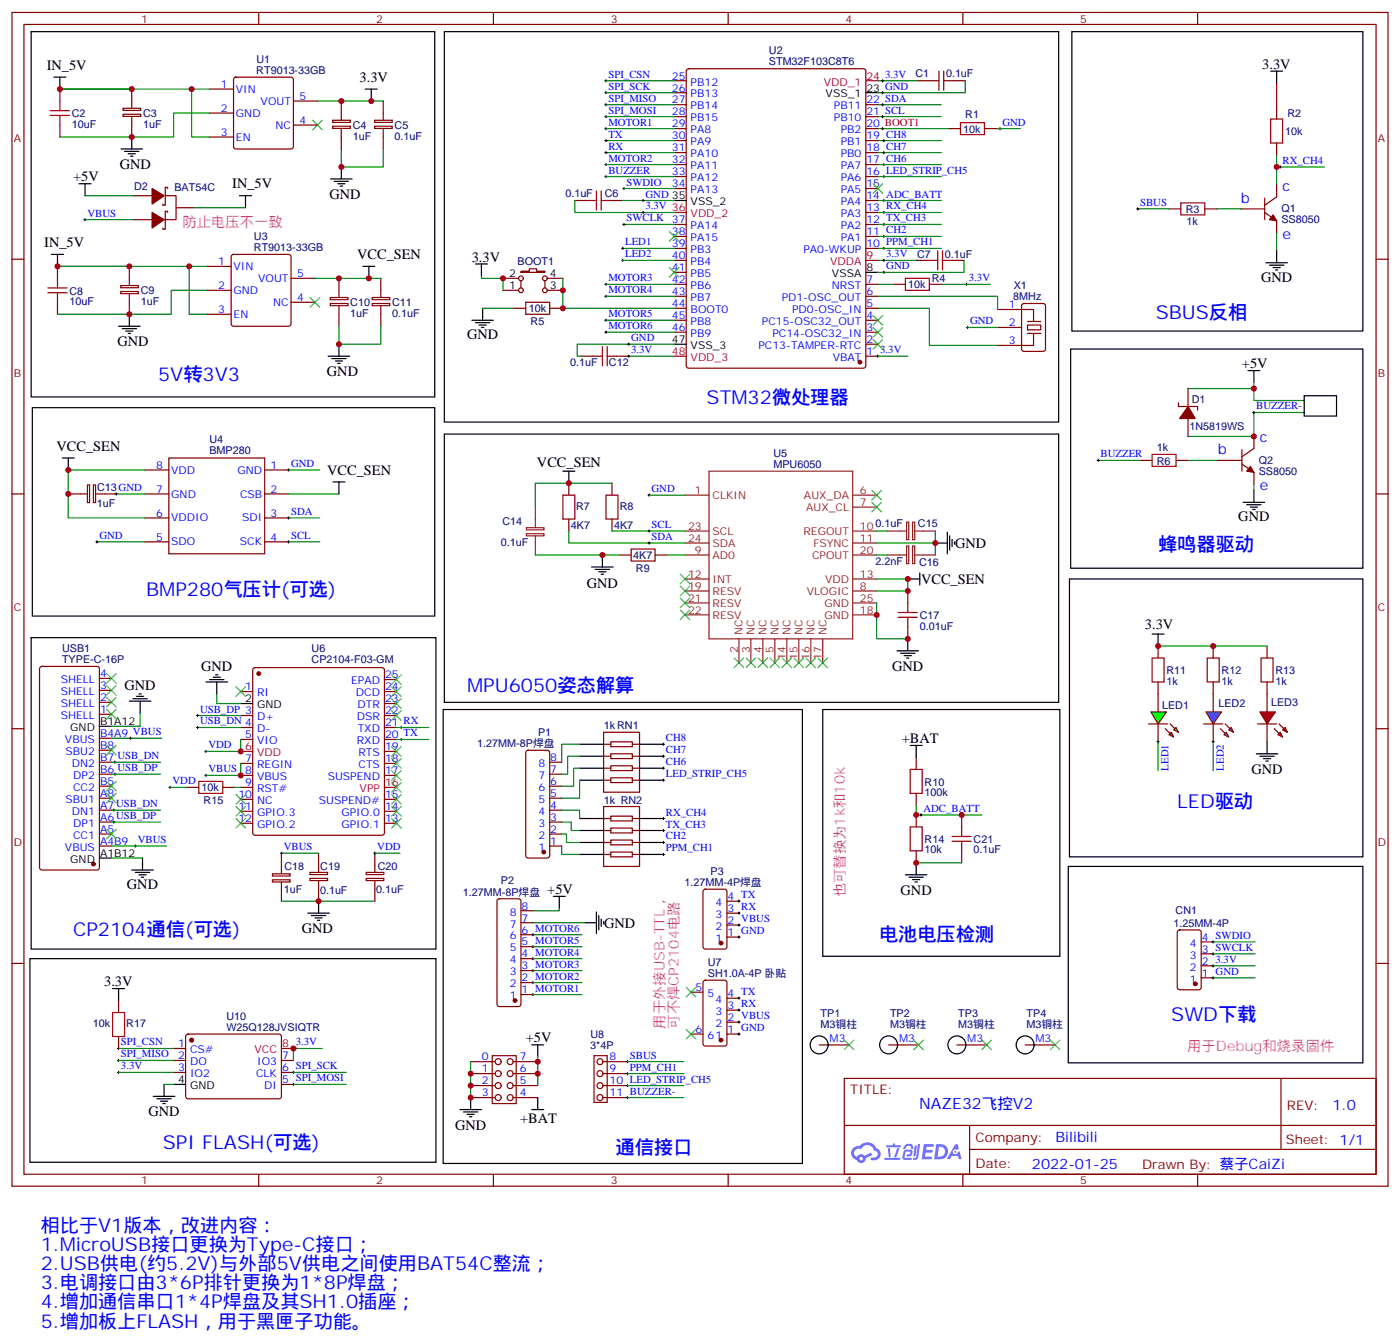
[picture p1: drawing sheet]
<svg xmlns="http://www.w3.org/2000/svg" width="412mm" height="396mm" viewBox="0 0 412 396" stroke-linecap="round" stroke-linejoin="round" font-family="sans-serif">
<defs><g id="words">
<g font-size="5.6" fill="#00f">
<text x="340.4" y="94">SBUS反相</text>
<text x="46.6" y="112.3">5V转3V3</text>
<text x="208.1" y="119">STM32微处理器</text>
<text x="341.1" y="162.4">蜂鸣器驱动</text>
<text x="43" y="175.5">BMP280气压计(可选)</text>
<text x="137.6" y="203.7">MPU6050姿态解算</text>
<text x="346.8" y="237.9">LED驱动</text>
<text x="21.5" y="275.7">CP2104通信(可选)</text>
<text x="258.9" y="277.1">电池电压检测</text>
<text x="345" y="300.7">SWD下载</text>
<text x="48" y="338.5">SPI FLASH(可选)</text>
<text x="181.3" y="339.9">通信接口</text>
<text x="12" y="362.8">相比于V1版本，改进内容：</text>
<text x="12" y="368.4">1.MicroUSB接口更换为Type-C接口；</text>
<text x="12" y="374.1">2.USB供电(约5.2V)与外部5V供电之间使用BAT54C整流；</text>
<text x="12" y="379.7">3.电调接口由3*6P排针更换为1*8P焊盘；</text>
<text x="12" y="385.4">4.增加通信串口1*4P焊盘及其SH1.0插座；</text>
<text x="12" y="391">5.增加板上FLASH，用于黑匣子功能。</text>
</g>
<text font-size="4.6" fill="#00f" x="270.8" y="326.7">NAZE32飞控V2</text>
<g font-size="4.2">
<text x="13.8" y="20.6">IN_5V</text>
<text x="371.8" y="20.2">3.3V</text>
<text x="105.9" y="24.2">3.3V</text>
<text x="21.5" y="53.4">+5V</text>
<text x="35.3" y="49.7">GND</text>
<text x="68.4" y="55.5">IN_5V</text>
<text x="97" y="58.5">GND</text>
<text x="13" y="72.8">IN_5V</text>
<text x="105.2" y="76.4">VCC_SEN</text>
<text x="139" y="77">3.3V</text>
<text x="371.5" y="83">GND</text>
<text x="34.6" y="101.9">GND</text>
<text x="137.6" y="100">GND</text>
<text x="96.3" y="110.7">GND</text>
<text x="365.8" y="108.4">+5V</text>
<text x="16.7" y="132.8">VCC_SEN</text>
<text x="158.2" y="137.6">VCC_SEN</text>
<text x="96.4" y="139.9">VCC_SEN</text>
<text x="364.8" y="153.6">GND</text>
<text x="281.3" y="161.4">GND</text>
<text x="172.9" y="173.1">GND</text>
<text x="271.3" y="171.9">VCC_SEN</text>
<text x="337.3" y="185.3">3.3V</text>
<text x="59.3" y="197.7">GND</text>
<text x="262.8" y="197.8">GND</text>
<text x="36.7" y="203.4">GND</text>
<text x="265.6" y="218.9">+BAT</text>
<text x="368.7" y="228.1">GND</text>
<text x="37.4" y="261.9">GND</text>
<text x="161.2" y="263.3">+5V</text>
<text x="265.3" y="263.7">GND</text>
<text x="88.9" y="275">GND</text>
<text x="178" y="273.3">GND</text>
<text x="30.7" y="290.5">3.3V</text>
<text x="154.9" y="307.1">+5V</text>
<text x="43.7" y="328.6">GND</text>
<text x="134.1" y="332.9">GND</text>
<text x="153.2" y="330.8">+BAT</text>
</g>
<g font-size="4.2" fill="#00f">
<text x="365.5" y="59.8">b</text>
<text x="377.8" y="56.2">c</text>
<text x="377.8" y="70.3">e</text>
<text x="371.1" y="130.3">c</text>
<text x="358.8" y="133.8">b</text>
<text x="371.1" y="144.4">e</text>
<text x="392.5" y="326.9">1.0</text>
<text x="310.9" y="336.5">Bilibili</text>
<text x="304" y="344.3">2022-01-25</text>
</g>
<g font-size="4.2" fill="#f0f">
<text x="53.7" y="66.7">防止电压不一致</text>
<text x="248.9" y="264.3" transform="rotate(-90 248.9 264.3)">也可替换为1k和10k</text>
<text x="195.7" y="303" transform="rotate(-90 195.7 303)">用于外接USB-TTL，</text>
<text x="200" y="303" transform="rotate(-90 200 303)">可不焊CP2104电路</text>
<text x="349.7" y="309.5">用于Debug和烧录固件</text>
</g>
<g font-size="3.9" fill="#800">
<text x="250.5" y="322.2">TITLE:</text>
<text x="379.1" y="326.9">REV:</text>
<text x="287.4" y="336.4">Company:</text>
<text x="378.7" y="337">Sheet: 1/1</text>
<text x="287.4" y="344.1">Date:</text>
<text x="336.4" y="344.2">Drawn By: 蔡子CaiZi</text>
</g>
<g font-size="3.2" fill="#800">
<text x="41.6" y="6.7">1</text>
<text x="110.8" y="6.7">2</text>
<text x="179.9" y="6.7">3</text>
<text x="249.1" y="6.7">4</text>
<text x="318.2" y="6.7">5</text>
<text x="4.1" y="41.8">A</text>
<text x="405.9" y="41.8">A</text>
<text x="4.1" y="110.9">B</text>
<text x="405.9" y="110.9">B</text>
<text x="4.1" y="180.1">C</text>
<text x="405.9" y="180.1">C</text>
<text x="4.1" y="249.2">D</text>
<text x="405.9" y="249.2">D</text>
<text x="41.6" y="348.9">1</text>
<text x="110.8" y="348.9">2</text>
<text x="179.9" y="348.9">3</text>
<text x="249.1" y="348.9">4</text>
<text x="318.2" y="348.9">5</text>
</g>
<g font-size="3.2" fill="#000080">
<text x="226.5" y="16">U2</text>
<text x="75.5" y="21.7">RT9013-33GB</text>
<text x="75.5" y="18.4">U1</text>
<text x="226.5" y="19.2">STM32F103C8T6</text>
<text x="269.7" y="22.8">C1</text>
<text x="278.7" y="22.8">0.1uF</text>
<text x="21.2" y="34.6">C2</text>
<text x="42.2" y="34.4">C3</text>
<text x="284.4" y="34.9">R1</text>
<text x="379.3" y="34.5">R2</text>
<text x="21.2" y="37.6">10uF</text>
<text x="42.2" y="37.6">1uF</text>
<text x="103.9" y="41.2">1uF</text>
<text x="103.9" y="38">C4</text>
<text x="116.2" y="41.2">0.1uF</text>
<text x="116.2" y="38">C5</text>
<text x="283.7" y="39.1">10k</text>
<text x="378.6" y="39.8">10k</text>
<text x="39.5" y="56">D2</text>
<text x="51.4" y="56.4">BAT54C</text>
<text x="166.5" y="58.1">0.1uF</text>
<text x="178.2" y="58.1">C6</text>
<text x="349.3" y="62.7">R3</text>
<text x="377.5" y="65.8">SS8050</text>
<text x="377.5" y="62.6">Q1</text>
<text x="74.8" y="70.6">U3</text>
<text x="349.5" y="66.2">1k</text>
<text x="74.8" y="73.9">RT9013-33GB</text>
<text x="270.2" y="76">C7</text>
<text x="278.3" y="76.1">0.1uF</text>
<text x="152.5" y="78.2">BOOT1</text>
<text x="274.5" y="83.1">R4</text>
<text x="20.5" y="89.8">10uF</text>
<text x="20.5" y="86.8">C8</text>
<text x="41.5" y="89.8">1uF</text>
<text x="41.5" y="86.7">C9</text>
<text x="267.5" y="85">10k</text>
<text x="298.5" y="88.3">8MHz</text>
<text x="298.6" y="85.2">X1</text>
<text x="103.2" y="93.4">1uF</text>
<text x="103.2" y="90.2">C10</text>
<text x="115.5" y="93.4">0.1uF</text>
<text x="115.5" y="90.2">C11</text>
<text x="155.7" y="92">10k</text>
<text x="156.3" y="95.8">R5</text>
<text x="168" y="107.8">0.1uF</text>
<text x="179.4" y="107.8">C12</text>
<text x="351" y="118.8">D1</text>
<text x="61.7" y="130.6">U4</text>
<text x="350.4" y="126.5">1N5819WS</text>
<text x="61.7" y="133.6">BMP280</text>
<text x="227.8" y="137.7">MPU6050</text>
<text x="227.8" y="134.7">U5</text>
<text x="340.7" y="136.9">R6</text>
<text x="340.8" y="132.8">1k</text>
<text x="370.8" y="136.7">Q2</text>
<text x="370.8" y="139.8">SS8050</text>
<text x="28.6" y="149.5">1uF</text>
<text x="28.6" y="144.5">C13GND</text>
<text x="148" y="154.7">C14</text>
<text x="168.2" y="155.8">4K7</text>
<text x="169.7" y="150.2">R7</text>
<text x="180.9" y="155.8">4K7</text>
<text x="182.5" y="150.2">R8</text>
<text x="257.9" y="155.1">0.1uF</text>
<text x="270.4" y="155.1">C15</text>
<text x="147.5" y="160.7">0.1uF</text>
<text x="186.5" y="164.6">4K7</text>
<text x="257.9" y="166.4">2.2nF</text>
<text x="270.7" y="166.7">C16</text>
<text x="187.3" y="168.5">R9</text>
<text x="270.9" y="185.4">0.01uF</text>
<text x="270.9" y="182.2">C17</text>
<text x="18.3" y="195.2">TYPE-C-16P</text>
<text x="18.3" y="192.1">USB1</text>
<text x="91.8" y="195.4">CP2104-F03-GM</text>
<text x="91.8" y="192.2">U6</text>
<text x="343.6" y="201.6">1k</text>
<text x="343.6" y="198.6">R11</text>
<text x="359.8" y="201.6">1k</text>
<text x="359.8" y="198.6">R12</text>
<text x="375.7" y="201.6">1k</text>
<text x="375.7" y="198.6">R13</text>
<text x="342.3" y="208.7">LED1</text>
<text x="358.9" y="208.4">LED2</text>
<text x="374.4" y="208.1">LED3</text>
<text x="177.9" y="214.7">1k RN1</text>
<text x="140.6" y="220">1.27MM-8P焊盘</text>
<text x="158.5" y="216.7">P1</text>
<text x="59.4" y="233.1">10k</text>
<text x="272.3" y="231.4">R10</text>
<text x="60" y="236.9">R15</text>
<text x="177.9" y="236.9">1k RN2</text>
<text x="272.3" y="234.5">100k</text>
<text x="272.3" y="251.4">10k</text>
<text x="272.3" y="248.4">R14</text>
<text x="286.8" y="251.4">0.1uF</text>
<text x="286.8" y="248.2">C21</text>
<text x="83.8" y="256.3">C18</text>
<text x="94.4" y="256.3">C19</text>
<text x="111.3" y="256.3">C20</text>
<text x="209.3" y="257.8">P3</text>
<text x="83.6" y="263">1uF</text>
<text x="94.3" y="263.4">0.1uF</text>
<text x="110.8" y="263.1">0.1uF</text>
<text x="136.4" y="263.8">1.27MM-8P焊盘</text>
<text x="147.6" y="260.3">P2</text>
<text x="201.6" y="261">1.27MM-4P焊盘</text>
<text x="346.3" y="269.1">CN1</text>
<text x="345.7" y="273">1.25MM-4P</text>
<text x="208.5" y="287.7">SH1.0A-4P 卧贴</text>
<text x="208.5" y="284.6">U7</text>
<text x="241.7" y="299.5">TP1</text>
<text x="262.2" y="299.5">TP2</text>
<text x="282.3" y="299.5">TP3</text>
<text x="302.4" y="299.5">TP4</text>
<text x="27.3" y="302.6">10k</text>
<text x="37.2" y="302.6">R17</text>
<text x="66.7" y="303.5">W25Q128JVSIQTR</text>
<text x="66.7" y="300.5">U10</text>
<text x="173.9" y="305.7">U8</text>
<text x="241.7" y="302.7">M3铜柱</text>
<text x="262.2" y="302.7">M3铜柱</text>
<text x="282.3" y="302.7">M3铜柱</text>
<text x="302.4" y="302.7">M3铜柱</text>
<text x="173.9" y="308.9">3*4P</text>
</g>
<g font-size="3.2" fill="#00f">
<text x="179.2" y="22.9">SPI_CSN</text>
<text x="197.9" y="23.4">25</text>
<text x="260.7" y="22.9">3.3V</text>
<text x="65" y="25.9">1</text>
<text x="69.5" y="27.3">VIN</text>
<text x="88.2" y="29.4">5</text>
<text x="179.2" y="26.4">SPI_SCK</text>
<text x="179.2" y="30">SPI_MISO</text>
<text x="197.9" y="27">26</text>
<text x="203.4" y="25.2">PB12</text>
<text x="203.4" y="28.7">PB13</text>
<text x="65" y="32.9">2</text>
<text x="69.5" y="34.4">GND</text>
<text x="76.8" y="30.8">VOUT</text>
<text x="179.2" y="33.5">SPI_MOSI</text>
<text x="197.9" y="30.5">27</text>
<text x="197.9" y="34">28</text>
<text x="203.4" y="32.2">PB14</text>
<text x="203.4" y="35.8">PB15</text>
<text x="245.6" y="35.8">PB10</text>
<text x="245.6" y="32.2">PB11</text>
<text x="255.2" y="34">21 SCL</text>
<text x="255.2" y="30.5">22 SDA</text>
<text x="65" y="40">3</text>
<text x="69.5" y="41.4">EN</text>
<text x="81.1" y="37.9">NC</text>
<text x="88.2" y="36.5">4</text>
<text x="179.2" y="40.5">TX</text>
<text x="179.2" y="37">MOTOR1</text>
<text x="197.9" y="37.5">29</text>
<text x="197.9" y="41.1">30</text>
<text x="203.4" y="39.3">PA8</text>
<text x="247.6" y="39.3">PB2</text>
<text x="255.2" y="41.1">19 CH8</text>
<text x="255.2" y="37.5">20 BOOT1</text>
<text x="295.3" y="37">GND</text>
<text x="179.2" y="44.1">RX</text>
<text x="179.2" y="47.6">MOTOR2</text>
<text x="197.9" y="44.6">31</text>
<text x="203.4" y="42.8">PA9</text>
<text x="203.4" y="46.4">PA10</text>
<text x="247.6" y="46.4">PB0</text>
<text x="247.6" y="42.8">PB1</text>
<text x="255.2" y="44.6">18 CH7</text>
<text x="179.2" y="51.1">BUZZER</text>
<text x="197.9" y="48.1">32</text>
<text x="197.9" y="51.6">33</text>
<text x="203.4" y="49.9">PA11</text>
<text x="203.4" y="53.4">PA12</text>
<text x="247.7" y="53.4">PA6</text>
<text x="247.7" y="49.9">PA7</text>
<text x="255.2" y="51.6">16 LED_STRIP_CH5</text>
<text x="255.2" y="48.1">17 CH6</text>
<text x="377.8" y="48.3">RX_CH4</text>
<text x="184.5" y="54.6">SWDIO</text>
<text x="190.1" y="58.2">GND 35</text>
<text x="197.9" y="55.2">34</text>
<text x="203.4" y="56.9">PA13</text>
<text x="247.7" y="56.9">PA5</text>
<text x="255.2" y="58.7">14 ADC_BATT</text>
<text x="255.2" y="55.2">15</text>
<text x="25.8" y="63.8">VBUS</text>
<text x="184.5" y="65.2">SWCLK</text>
<text x="190.1" y="61.7">3.3V 36</text>
<text x="197.9" y="65.8">37</text>
<text x="247.7" y="64">PA3</text>
<text x="247.7" y="60.5">PA4</text>
<text x="255.2" y="65.8">12 TX_CH3</text>
<text x="255.2" y="62.2">13 RX_CH4</text>
<text x="335.8" y="60.6">SBUS</text>
<text x="197.9" y="69.3">38</text>
<text x="203.4" y="67.5">PA14</text>
<text x="203.4" y="71">PA15</text>
<text x="247.7" y="71">PA1</text>
<text x="247.7" y="67.5">PA2</text>
<text x="255.2" y="69.3">11 CH2</text>
<text x="184.1" y="72.3">LED1</text>
<text x="184.1" y="75.8">LED2</text>
<text x="197.9" y="72.8">39</text>
<text x="197.9" y="76.3">40</text>
<text x="203.4" y="74.6">PB3</text>
<text x="236.6" y="74.6">PA0-WKUP</text>
<text x="255.2" y="72.8">10 PPM_CH1</text>
<text x="261.1" y="75.8">3.3V</text>
<text x="64.3" y="78.1">1</text>
<text x="68.8" y="79.5">VIN</text>
<text x="76.1" y="83">VOUT</text>
<text x="87.5" y="81.6">5</text>
<text x="179.2" y="82.9">MOTOR3</text>
<text x="197.9" y="79.9">41</text>
<text x="197.9" y="83.4">42</text>
<text x="203.4" y="78.1">PB4</text>
<text x="203.4" y="81.6">PB5</text>
<text x="255.2" y="83.4">7</text>
<text x="261.1" y="79.3">GND</text>
<text x="285.4" y="82.9">3.3V</text>
<text x="64.3" y="85.2">2</text>
<text x="68.8" y="86.6">GND</text>
<text x="87.5" y="88.7">4</text>
<text x="179.2" y="86.4">MOTOR4</text>
<text x="197.9" y="86.9">43</text>
<text x="203.4" y="85.2">PB6</text>
<text x="203.4" y="88.7">PB7</text>
<text x="230.3" y="88.7">PD1-OSC_OUT</text>
<text x="245" y="85.2">NRST</text>
<text x="255.2" y="86.9">6</text>
<text x="64.3" y="92.2">3</text>
<text x="68.8" y="93.6">EN</text>
<text x="80.4" y="90.1">NC</text>
<text x="179.2" y="93.5">MOTOR5</text>
<text x="197.9" y="90.5">44</text>
<text x="197.9" y="94">45</text>
<text x="203.4" y="92.2">BOOT0</text>
<text x="203.4" y="95.7">PB8</text>
<text x="224.4" y="95.7">PC15-OSC32_OUT</text>
<text x="233.3" y="92.2">PD0-OSC_IN</text>
<text x="255.2" y="94">4</text>
<text x="255.2" y="90.5">5</text>
<text x="285.8" y="95.6">GND</text>
<text x="297.1" y="90.8">1</text>
<text x="179.2" y="97">MOTOR6</text>
<text x="185.9" y="100.5">GND</text>
<text x="197.9" y="97.5">46</text>
<text x="203.4" y="99.3">PB9</text>
<text x="227.5" y="99.3">PC14-OSC32_IN</text>
<text x="255.2" y="101">2</text>
<text x="255.2" y="97.5">3</text>
<text x="297.1" y="96.1">2</text>
<text x="297.1" y="101.4">3</text>
<text x="185.9" y="104">3.3V</text>
<text x="223.4" y="102.8">PC13-TAMPER-RTC</text>
<text x="245.3" y="106.3">VBAT</text>
<text x="255.2" y="104.6">1</text>
<text x="259.3" y="104">3.3V</text>
<text x="370.1" y="120.6">BUZZER-</text>
<text x="85.7" y="137.5">GND</text>
<text x="324.2" y="134.7">BUZZER</text>
<text x="46" y="138.1">8</text>
<text x="50.4" y="139.5">VDD</text>
<text x="70" y="139.5">GND</text>
<text x="79.7" y="138.1">1</text>
<text x="46" y="145.1">7</text>
<text x="50.4" y="146.5">GND</text>
<text x="70.7" y="146.5">CSB</text>
<text x="79.7" y="145.1">2</text>
<text x="191.9" y="145">GND</text>
<text x="46" y="152.2">6</text>
<text x="50.4" y="153.6">VDDIO</text>
<text x="71.3" y="153.6">SDI</text>
<text x="79.7" y="152.2">3</text>
<text x="85.7" y="151.7">SDA</text>
<text x="191.9" y="155.5">SCL</text>
<text x="29.3" y="158.7">GND</text>
<text x="46" y="159.2">5</text>
<text x="50.4" y="160.7">SDO</text>
<text x="70.7" y="160.7">SCK</text>
<text x="79.7" y="159.2">4</text>
<text x="85.7" y="158.7">SCL</text>
<text x="191.9" y="159.1">SDA</text>
<text x="17.9" y="201.2">SHELL</text>
<text x="29.5" y="203">3</text>
<text x="29.5" y="199.5">4</text>
<text x="72.2" y="203.3">1</text>
<text x="103.4" y="201.6">EPAD</text>
<text x="113.4" y="203.3">24</text>
<text x="113.4" y="199.8">25</text>
<text x="17.9" y="208.3">SHELL</text>
<text x="17.9" y="204.8">SHELL</text>
<text x="29.5" y="206.5">2</text>
<text x="58.9" y="209.9">USB_DP 3</text>
<text x="75.7" y="205.1">RI</text>
<text x="104.8" y="205.1">DCD</text>
<text x="105.3" y="208.6">DTR</text>
<text x="113.4" y="206.9">23</text>
<text x="17.9" y="211.8">SHELL</text>
<text x="29.5" y="210">1</text>
<text x="58.9" y="213.4">USB_DN 4</text>
<text x="75.7" y="212.2">D+</text>
<text x="75.7" y="215.7">D-</text>
<text x="105.1" y="212.2">DSR</text>
<text x="105.4" y="215.7">TXD</text>
<text x="113.4" y="213.9">21 RX</text>
<text x="113.4" y="210.4">22</text>
<text x="19.1" y="218.9">VBUS</text>
<text x="29.5" y="220.6">B8</text>
<text x="29.5" y="217.1">B4A9 VBUS</text>
<text x="61.4" y="220.5">VDD</text>
<text x="72.2" y="217.5">5</text>
<text x="75.7" y="219.2">VIO</text>
<text x="105.1" y="219.2">RXD</text>
<text x="113.4" y="221">19</text>
<text x="113.4" y="217.5">20 TX</text>
<text x="196.1" y="221.9">CH7</text>
<text x="196.1" y="218.3">CH8</text>
<text x="19.3" y="222.4">SBU2</text>
<text x="21.1" y="225.9">DN2</text>
<text x="29.5" y="227.7">B6 USB_DP</text>
<text x="29.5" y="224.2">B7 USB_DN</text>
<text x="61.4" y="227.5">VBUS</text>
<text x="72.2" y="224.5">7</text>
<text x="75.7" y="226.3">REGIN</text>
<text x="105.6" y="226.3">CTS</text>
<text x="105.6" y="222.7">RTS</text>
<text x="113.4" y="224.5">18</text>
<text x="158.6" y="225.9">8</text>
<text x="162.1" y="227.7">7</text>
<text x="162.1" y="224.2">8</text>
<text x="196.1" y="225.4">CH6</text>
<text x="344.2" y="227" transform="rotate(-90 344.2 227)">LED1</text>
<text x="360.5" y="227" transform="rotate(-90 360.5 227)">LED2</text>
<text x="21.5" y="233">CC2</text>
<text x="21.6" y="229.4">DP2</text>
<text x="29.5" y="231.2">B5</text>
<text x="50.8" y="231">VDD</text>
<text x="72.2" y="228">8</text>
<text x="72.2" y="231.6">9</text>
<text x="75.7" y="229.8">VBUS</text>
<text x="75.7" y="233.3">RST#</text>
<text x="96.5" y="229.8">SUSPEND</text>
<text x="113.4" y="228">17</text>
<text x="158.6" y="233">6</text>
<text x="158.6" y="229.4">7</text>
<text x="162.1" y="231.2">6</text>
<text x="196.1" y="228.9">LED_STRIP_CH5</text>
<text x="19.3" y="236.5">SBU1</text>
<text x="29.5" y="238.3">A7 USB_DN</text>
<text x="29.5" y="234.7">A8</text>
<text x="70.2" y="235.1">10</text>
<text x="70.2" y="238.6">11</text>
<text x="75.7" y="236.9">NC</text>
<text x="93.9" y="236.9">SUSPEND#</text>
<text x="113.4" y="238.6">14</text>
<text x="113.4" y="235.1">15</text>
<text x="158.6" y="236.5">5</text>
<text x="162.1" y="238.3">4</text>
<text x="162.1" y="234.7">5</text>
<text x="272" y="239.1">ADC_BATT</text>
<text x="21.1" y="240">DN1</text>
<text x="21.6" y="243.6">DP1</text>
<text x="29.5" y="245.3">A5</text>
<text x="29.5" y="241.8">A6USB_DP</text>
<text x="70.2" y="242.1">12</text>
<text x="75.7" y="240.4">GPIO.3</text>
<text x="75.7" y="243.9">GPIO.2</text>
<text x="100.6" y="243.9">GPIO.1</text>
<text x="100.6" y="240.4">GPIO.0</text>
<text x="113.4" y="242.1">13</text>
<text x="158.6" y="243.6">3</text>
<text x="158.6" y="240">4</text>
<text x="162.1" y="245.3">2</text>
<text x="162.1" y="241.8">3</text>
<text x="196.1" y="243.7">TX_CH3</text>
<text x="196.1" y="240.2">RX_CH4</text>
<text x="19.1" y="250.6">VBUS</text>
<text x="21.5" y="247.1">CC1</text>
<text x="29.5" y="248.8">A4B9</text>
<text x="40.6" y="248.3">VBUS</text>
<text x="83.6" y="250.4">VBUS</text>
<text x="111.1" y="250.4">VDD</text>
<text x="158.6" y="250.6">1</text>
<text x="158.6" y="247.1">2</text>
<text x="162.1" y="248.8">1</text>
<text x="196.1" y="250.8">PPM_CH1</text>
<text x="196.1" y="247.3">CH2</text>
<text x="150.1" y="269.7">8</text>
<text x="153.6" y="267.9">8</text>
<text x="210.8" y="266.8">4</text>
<text x="214.3" y="268.6">3 RX</text>
<text x="214.3" y="265.1">4 TX</text>
<text x="150.1" y="273.2">7</text>
<text x="153.6" y="275">6 MOTOR6</text>
<text x="153.6" y="271.4">7</text>
<text x="210.8" y="273.9">2</text>
<text x="210.8" y="270.4">3</text>
<text x="214.3" y="275.7">1 GND</text>
<text x="214.3" y="272.1">2 VBUS</text>
<text x="150.1" y="280.2">5</text>
<text x="150.1" y="276.7">6</text>
<text x="153.6" y="278.5">5 MOTOR5</text>
<text x="210.8" y="277.4">1</text>
<text x="350.5" y="278.8">4</text>
<text x="354" y="280.6">3 SWCLK</text>
<text x="354" y="277.1">4 SWDIO</text>
<text x="150.1" y="287.3">3</text>
<text x="150.1" y="283.8">4</text>
<text x="153.6" y="285.5">3 MOTOR3</text>
<text x="153.6" y="282">4 MOTOR4</text>
<text x="350.5" y="285.9">2</text>
<text x="350.5" y="282.4">3</text>
<text x="354" y="287.7">1 GND</text>
<text x="354" y="284.1">2</text>
<text x="358.1" y="283.6">3.3V</text>
<text x="150.1" y="290.8">2</text>
<text x="153.6" y="292.6">1 MOTOR1</text>
<text x="153.6" y="289.1">2 MOTOR2</text>
<text x="204.9" y="291.9">5</text>
<text x="208.4" y="293.7">5</text>
<text x="214.3" y="293.7">4 TX</text>
<text x="350.5" y="289.4">1</text>
<text x="150.1" y="294.4">1</text>
<text x="210.8" y="298.9">3</text>
<text x="210.8" y="295.4">4</text>
<text x="214.3" y="297.2">3 RX</text>
<text x="204.9" y="304.2">6</text>
<text x="208.4" y="306">61</text>
<text x="210.8" y="302.5">2</text>
<text x="214.3" y="304.2">1 GND</text>
<text x="214.3" y="300.7">2 VBUS</text>
<text x="35.6" y="307.9">SPI_CSN</text>
<text x="35.6" y="311.5">SPI_MISO</text>
<text x="52.5" y="308.5">1</text>
<text x="52.5" y="312">2</text>
<text x="56" y="310.2">CS#</text>
<text x="83.1" y="312">7</text>
<text x="87.1" y="307.9">3.3V</text>
<text x="185.6" y="311.8">SBUS</text>
<text x="244.4" y="307.1">M3</text>
<text x="264.8" y="307.1">M3</text>
<text x="284.9" y="307.1">M3</text>
<text x="305.1" y="307.1">M3</text>
<text x="35.6" y="315">3.3V</text>
<text x="52.5" y="315.5">3</text>
<text x="56" y="313.8">DO</text>
<text x="56" y="317.3">IO2</text>
<text x="75.4" y="317.3">CLK</text>
<text x="75.7" y="313.8">IO3</text>
<text x="83.1" y="315.5">6 SPI_SCK</text>
<text x="141.9" y="315.9">1</text>
<text x="141.9" y="312.3">0</text>
<text x="153.1" y="315.9">6</text>
<text x="153.1" y="312.3">7</text>
<text x="179.6" y="312.3">8</text>
<text x="179.6" y="315.9">9</text>
<text x="185.6" y="315.3">PPM_CH1</text>
<text x="77.8" y="320.8">DI</text>
<text x="83.1" y="319.1">5 SPI_MOSI</text>
<text x="141.9" y="322.9">3</text>
<text x="141.9" y="319.4">2</text>
<text x="153.1" y="322.9">4</text>
<text x="153.1" y="319.4">5</text>
<text x="179.6" y="319.4">10 LED_STRIP_CH5</text>
<text x="179.6" y="322.9">11 BUZZER-</text>
</g>
<g font-size="3.2" fill="#f00">
<text x="255.2" y="23.4">24</text>
<text x="242.7" y="25.2">VDD_1</text>
<text x="203.4" y="64">VDD_2</text>
<text x="255.2" y="76.3">9</text>
<text x="244.5" y="78.1">VDDA</text>
<text x="197.9" y="104.6">48</text>
<text x="203.4" y="106.3">VDD_3</text>
<text x="72.2" y="221">6</text>
<text x="75.7" y="222.7">VDD</text>
<text x="105.9" y="233.3">VPP</text>
<text x="113.4" y="231.6">16</text>
<text x="75" y="310.2">VCC</text>
<text x="83.1" y="308.5">8</text>
</g>
<g font-size="3.2">
<text x="243.2" y="28.7">VSS_1</text>
<text x="255.2" y="27">23 GND</text>
<text x="203.4" y="60.5">VSS_2</text>
<text x="150" y="81.6">2</text>
<text x="161.9" y="81.6">4</text>
<text x="245.1" y="81.6">VSSA</text>
<text x="255.2" y="79.9">8</text>
<text x="150" y="85.2">1</text>
<text x="161.9" y="85.2">3</text>
<text x="197.9" y="101">47</text>
<text x="203.4" y="102.8">VSS_3</text>
<text x="72.2" y="206.9">2</text>
<text x="75.7" y="208.6">GND</text>
<text x="20.7" y="215.3">GND</text>
<text x="29.5" y="213.6">B1A12</text>
<text x="20.7" y="254.1">GND</text>
<text x="29.5" y="252.4">A1B12</text>
<text x="52.5" y="319.1">4</text>
<text x="56" y="320.8">GND</text>
</g>
<g font-size="3.2" fill="#8d2323">
<text x="204.7" y="145.5">1</text>
<text x="209.9" y="146.9">CLKIN</text>
<text x="236.8" y="146.9">AUX_DA</text>
<text x="253.3" y="145.5">6</text>
<text x="253.3" y="149">7</text>
<text x="237.5" y="150.4">AUX_CL</text>
<text x="202.7" y="156.1">23</text>
<text x="202.7" y="159.6">24</text>
<text x="209.9" y="157.5">SCL</text>
<text x="209.9" y="161">SDA</text>
<text x="236.7" y="157.5">REGOUT</text>
<text x="239.6" y="161">FSYNC</text>
<text x="253.3" y="156.1">10</text>
<text x="253.3" y="159.6">11</text>
<text x="204.7" y="163.1">9</text>
<text x="209.9" y="164.5">AD0</text>
<text x="239.2" y="164.5">CPOUT</text>
<text x="253.3" y="163.1">20</text>
<text x="202.7" y="170.2">12</text>
<text x="202.7" y="173.7">19</text>
<text x="209.9" y="171.6">INT</text>
<text x="243.1" y="171.6">VDD</text>
<text x="253.3" y="173.7">8</text>
<text x="253.3" y="170.2">13</text>
<text x="202.7" y="177.2">21</text>
<text x="209.9" y="175.1">RESV</text>
<text x="209.9" y="178.6">RESV</text>
<text x="237.7" y="175.1">VLOGIC</text>
<text x="242.8" y="178.6">GND</text>
<text x="253.3" y="177.2">25</text>
<text x="202.7" y="180.8">22</text>
<text x="209.9" y="182.2">RESV</text>
<text x="242.8" y="182.2">GND</text>
<text x="253.3" y="180.8">18</text>
<text x="218.7" y="187.1" transform="rotate(-90 218.7 187.1)">NC</text>
<text x="222.2" y="187.1" transform="rotate(-90 222.2 187.1)">NC</text>
<text x="225.8" y="187.1" transform="rotate(-90 225.8 187.1)">NC</text>
<text x="229.3" y="187.1" transform="rotate(-90 229.3 187.1)">NC</text>
<text x="232.8" y="187.1" transform="rotate(-90 232.8 187.1)">NC</text>
<text x="236.4" y="187.1" transform="rotate(-90 236.4 187.1)">NC</text>
<text x="239.9" y="187.1" transform="rotate(-90 239.9 187.1)">NC</text>
<text x="243.4" y="187.1" transform="rotate(-90 243.4 187.1)">NC</text>
<text x="217.3" y="192.3" transform="rotate(-90 217.3 192.3)">2</text>
<text x="220.8" y="192.3" transform="rotate(-90 220.8 192.3)">3</text>
<text x="224.4" y="192.3" transform="rotate(-90 224.4 192.3)">4</text>
<text x="227.9" y="192.3" transform="rotate(-90 227.9 192.3)">5</text>
<text x="231.4" y="194.3" transform="rotate(-90 231.4 194.3)">14</text>
<text x="234.9" y="194.3" transform="rotate(-90 234.9 194.3)">15</text>
<text x="238.5" y="194.3" transform="rotate(-90 238.5 194.3)">16</text>
<text x="242" y="194.3" transform="rotate(-90 242 194.3)">17</text>
</g>
</g></defs>
<g fill="none" stroke="#870000" stroke-width=".35">
<path d="M3.5 3.7h405.4v345.7h-405.4zM7.1 7.2h398.2v338.7h-398.2zM76.2 3.7v3.5M145.3 3.7v3.5M214.5 3.7v3.5M283.6 3.7v3.5M352.8 3.7v3.5M3.5 76.3h3.6M405.3 76.3h3.6M3.5 145.5h3.6M405.3 145.5h3.6M3.5 214.6h3.6"/>
<path d="M405.3 214.6h3.6M3.5 283.8h3.6M405.3 283.8h3.6M248.7 317.6h156.6v28.3h-156.6zM377.3 317.7v20.8M248.7 331.5h156.5M285.6 338.5h119.6M285.6 331.5v14.1M76.2 345.9v3.5M145.3 345.9v3.5M214.5 345.9v3.5M283.6 345.9v3.5"/>
<path d="M352.8 345.9v3.5"/>
</g>
<g fill="#5487ff">
<path d="M272.1 337h2.6l.3 .2-.1 .5-2 .1-.1 .9h1.6l.4 .4-.4 .4h-1.7l-.2 1.2h1.8l.3 .4-.2 .3-2.9 .1z"/>
<path d="M281.4 337h.7l.4 1.4-.7 .3a.74 .74 0 0 0-1.1 .3 .74 .74 0 0 0 .5 1 .74 .74 0 0 0 .9-.7l.5-.2 .7 2.3h-.9l-.2-.9h-1.9l-.5 .9h-.9z"/>
<path d="M269.5 337.4h.6l-.4 3a.31 .31 0 0 1-.3 .2 .31 .31 0 0 1-.3-.3z"/>
<path d="M270.4 337h.6l-.5 3.9a.89 .89 0 0 1-.7 .7 .89 .89 0 0 1-.9-.3l1-.4z"/>
<path d="M266.8 337.1l.6-.2 1.2 .1 .5 1.3-.6 .1-.4-.9-1 .2a.95 .95 0 0 1-1 .7l-.1-.2z"/>
<path d="M266.4 338.8l1.8-.2a1.04 1.04 0 0 1 .6 1.1 1.04 1.04 0 0 1-.8 .9h-.7a.29 .29 0 0 1-.3-.3 .29 .29 0 0 1 .3-.3h.7l.2-.8-1.4 .1-.4 1.7h1.9a.29 .29 0 0 1 .3 .4 .29 .29 0 0 1-.3 .2h-2l-.4-.3 .2-2z"/>
<path d="M260.5 341h4.4a.3 .3 0 0 1 .3 .4 .3 .3 0 0 1-.3 .2h-4.3z"/>
<path d="M264.3 338.1h.6l-.5 1.7a1.02 1.02 0 0 1-.7 1.1l-.2-.3z"/>
<path d="M261.5 338.2h.6l.3 2.3-.3 .4-.3-.3z"/>
<path d="M261.1 337.3h1.9l.2-.5h.5l-.1 .5h1.5a.29 .29 0 0 1 .3 .3 .29 .29 0 0 1-.3 .3h-3.9z"/>
<path d="M275.8 337l-.6 4.5h1.4a2.27 2.27 0 0 0 2.7-2.3 2.27 2.27 0 0 0-2.7-2.2zM276.6 337.8a1.5 1.5 0 0 1 1.8 1.5 1.5 1.5 0 0 1-1.9 1.4h-.3z"/>
<path d="M251.4 338.1a2.09 2.09 0 0 0 1 3.6 1.37 1.37 0 0 0 1.5 .8 1.37 1.37 0 0 0 1.1-1.4l2-.9-.5-.7-1.8 .9a1.4 1.4 0 0 0-2.3 .4 1.32 1.32 0 0 1-.6-1.8 1.32 1.32 0 0 1 1.9-.5 2.02 2.02 0 0 1 2-1.2 2.02 2.02 0 0 1 1.8 1.6 1.09 1.09 0 0 1 1.1 1.3 1.09 1.09 0 0 1-1.6 .7 .41 .41 0 0 0-.5 .4 .41 .41 0 0 0 .4 .4 1.89 1.89 0 0 0 2.4-1.1 1.89 1.89 0 0 0-1.2-2.4 2.98 2.98 0 0 0-5-.7l-1 .2zM253.2 341.3a.52 .52 0 0 1 1 0 .52 .52 0 0 1-1 0z"/>
<circle cx="281.4" cy="339.3" r=".28"/>
</g>
<g fill="none" stroke="#870000" stroke-width=".35">
<path d="M17.6 26.2v3.6M17.6 36.8v3.6M36.3 33.7h5.2v.6h-5.2zM36.3 31.9h5.2v.6h-5.2zM38.8 26.2v5.7M38.8 34.4v6M61.7 26.2h7.1M61.7 33.3h7.1M69 22.9l.5-.2h16.2l.5 .2 .2 .5v19.8l-.2 .5-.5 .2h-16.2l-.5-.2-.2-.5v-19.8zM86.4 36.8h7.1M86.4 29.8h7.1M98 37.2h5.2v.6h-5.2z"/>
<path d="M98 35.4h5.2v.7h-5.2zM100.5 29.8v5.6M100.5 37.9v6M110.3 37.2h5.2v.6h-5.2zM110.3 35.4h5.2v.7h-5.2zM112.9 29.8v5.6M112.9 37.9v6M198.6 37.9h3.5M198.6 34.4h3.5M198.6 30.8h3.5M198.6 23.8h3.5M198.6 27.3h3.5"/>
<path d="M202.4 20.5l.4-.3h51.6l.6 .5 .1 87-.5 .7h-51.8l-.6-.4-.1-87zM255.1 37.9h3.5M255.1 34.4h3.5M255.1 30.8h3.5M270.2 23.8h3.6M279.4 37.9h3.5M280.8 23.8h3.5M290 37.9h3.5M376.1 31.5v3.6M61.7 40.4h7.1M169.3 59.1h3.6M179.9 59.1h3.5"/>
<path d="M198.6 55.5h3.5M198.6 52h3.5M198.6 48.5h3.5M198.6 44.9h3.5M198.6 41.4h3.5M255.1 59.1h3.5M255.1 55.5h3.5M255.1 52h3.5M255.1 48.5h3.5M255.1 44.9h3.5M255.1 41.4h3.5M372.5 58.3v6.4"/>
<path d="M376.1 42.1v3.5M376.1 54.5v3.5l-3.6 2.5M16.9 78.5v3.5M38.1 78.5v5.6M61 78.5h7.1M68.3 75.1l.5-.2h16.2l.5 .2 .2 .5v19.8l-.2 .5-.5 .2h-16.2l-.5-.2-.2-.5v-19.8zM153.5 79.9h2.4v-.7h2.1v.7h2.5v.3h-7zM198.6 73.2h3.5M198.6 69.6h3.5M198.6 66.1h3.5M198.6 76.7h3.5M255.1 73.2h3.5"/>
<path d="M255.1 69.6h3.5M255.1 66.1h3.5M255.1 62.6h3.5M269.9 76.7h3.5M280.5 76.7h3.5M344.3 61.5h3.5M354.9 61.5h3.5M365.5 61.5h7M372.5 62.6l3.6 2.5v3.5M16.9 89v3.6M35.6 85.9h5.1v.6h-5.1zM35.6 84.1h5.1v.6h-5.1z"/>
<path d="M38.1 86.6v6M61 85.5h7.1M61 92.6h7.1M85.7 82h7.1M85.7 89h7.1M97.3 89.4h5.2v.6h-5.2zM97.3 87.6h5.2v.7h-5.2zM99.8 82v5.6M99.8 90.1v6M109.6 89.4h5.2v.6h-5.2zM109.6 87.6h5.2v.7h-5.2zM112.2 82v5.6"/>
<path d="M112.2 90.1v6M148.2 85.5h4.6M148.2 82h4.6M151.3 90.8h3.6M153.5 82.7v2.1M160.5 82.7v2.1M161.2 85.5h4.6M161.2 82h4.6M161.9 90.8h3.6M198.6 97.9h3.5M198.6 94.3h3.5M198.6 90.8h3.5"/>
<path d="M198.6 87.3h3.5M198.6 83.7h3.5M198.6 80.2h3.5M255.1 97.9h3.5M255.1 94.3h3.5M255.1 90.8h3.5M255.1 87.3h3.5M255.1 83.7h3.5M263.2 83.7h3.5M273.8 83.7h3.5M293.9 91.2h10.5v3.5M293.9 96.4h7"/>
<path d="M301.2 89.6l.4-.2h5.7l.6 .4 .1 13-.5 .6-5.9 .1-.6-.5-.1-12.9zM302.7 95.7h3.9v1.5h-3.9zM302.7 98.2h3.9M302.7 94.7h3.9M304.4 98.2v3.5h-10.5M171.1 104.9h3.5M181.7 104.9h3.5M255.1 104.9h3.5M255.1 101.4h3.5M347.1 118.7v1h5.7v1.1M350 114.4v5.3M42.7 138.4h7"/>
<path d="M49.7 134.9h28.3v28.2h-28.3zM78 138.4h7M335.8 135.6h3.6M346.4 135.6h3.6M350 123.3v5.3M358.8 135.6h7M365.8 136.7l3.6 2.4v3.6M365.8 132.4v6.4M369.4 128.6v3.5l-3.6 2.4M20.1 145.5h5.7M25.8 142.8h.6v5.2h-.6zM27.5 142.8h.7v5.2h-.7z"/>
<path d="M28.2 145.5h6M42.7 145.5h7M42.7 152.5h7M42.7 159.6h7M78 145.5h7M78 152.5h7M78 159.6h7M167.6 142.3v3.5M167.6 152.9v3.5M180.3 142.3v3.5M180.3 152.9v3.5M182.4 163.5h3.5"/>
<path d="M193 163.5h3.5M267.4 174.1v3.5M74.7 196.8l.4-.2h37.4l.5 .2 .2 .5v48l-.2 .5-.5 .2h-37.4l-.5-.2-.2-.5v-48zM267.4 184.6v3.6M341.1 190.3v3.5M357.4 190.3v3.5M373.2 190.3v3.5M70.9 203.7h3.5M70.9 210.7h3.5M70.9 214.3h3.5M70.9 217.8h3.5M113.2 203.7h3.6"/>
<path d="M113.2 210.7h3.6M113.2 214.3h3.6M113.2 217.8h3.6M113.2 207.2h3.6M113.2 200.2h3.6M341.1 200.9v3.5M357.4 200.9v3.5M373.2 200.9v3.5M55 231.9h3.6M65.6 231.9h3.5M70.9 224.9h3.5M70.9 228.4h3.5"/>
<path d="M70.9 231.9h3.5M70.9 235.4h3.5M70.9 239h3.5M113.2 224.9h3.6M113.2 228.4h3.6M113.2 235.4h3.6M113.2 239h3.6M113.2 221.3h3.6M269.9 223.1v3.5M269.9 233.7v3.5M70.9 242.5h3.5M80.3 257.4h5.1v.6h-5.1z"/>
<path d="M80.3 259.2h5.1v.6h-5.1zM82.9 251.3v6M82.9 259.8v5.6M91.3 258.7h5.2v.7h-5.2zM91.3 257h5.2v.6h-5.2zM93.8 251.3v5.7M93.8 259.4v6M107.9 258.7h5.2v.7h-5.2zM107.9 257h5.2v.6h-5.2zM110.4 251.3v5.7M110.4 259.4v6M113.2 242.5h3.6"/>
<path d="M269.9 240v3.6M269.9 250.6v3.5M241.3 307.8h8.8M261.8 307.8h8.8M281.9 307.8h8.8M302 307.8h8.8"/>
<circle cx="153.5" cy="82" r=".71"/>
<circle cx="153.5" cy="85.5" r=".71"/>
<circle cx="160.5" cy="82" r=".71"/>
<circle cx="160.5" cy="85.5" r=".71"/>
</g>
<g fill="#870000" stroke="#870000" stroke-width=".35">
<path d="M375 63.3l1.1 1.8-2.2-.4z"/>
<path d="M368.3 137.4l1.1 1.7-2.2-.3z"/>
<path d="M350 119.7l2.1 3.6h-4.6z"/>
<circle cx="253.3" cy="106.7" r=".53"/>
<circle cx="76.2" cy="198.4" r=".53"/>
</g>
<g fill="none" stroke="#000" stroke-width=".35">
<path d="M9.2 9.3h118.9v107.6h-118.9zM130.9 9.3h181v115h-181zM315.7 9.3h85.8v88.2h-85.8zM15.9 22.7h3.5M17.6 22.7v3.5M107.6 26.2h3.5M109.4 26.2v3.6M255.1 27.3h3.5M374.3 21h3.5M376.1 21v3.5M35.6 43.9h6.4M36.7 44.6h4.2"/>
<path d="M37.7 45.3h2.2M38.5 46h.7M38.8 40.4v3.5M97.4 52.7h6.3M98.4 53.4h4.3M99.5 54.1h2.1M100.2 54.8h.7M100.5 49.2v3.5M198.6 59.1h3.5M15.2 74.9h3.5M16.9 74.9v3.6M106.9 78.5h3.5"/>
<path d="M108.7 78.5v3.5M140.1 77.8h3.5M141.8 77.8v3.5M372.9 77.4h6.3M373.9 78.1h4.3M375 78.8h2.1M375.7 79.5h.7M376.1 73.9v3.5M34.9 96.1h6.4M36 96.8h4.2M37 97.5h2.2M37.7 98.2h.8"/>
<path d="M38.1 92.6v3.5M139 94.3h6.3M140.1 95h4.2M141.1 95.7h2.1M141.8 96.4h.7M142.2 90.8v3.5M255.1 80.2h3.5M96.7 104.9h6.3M97.7 105.6h4.3M98.8 106.3h2.1M99.5 107h.7M99.8 101.4v3.5"/>
<path d="M198.6 101.4h3.5M315.4 102.8h86.1v64.6h-86.1zM367.6 109.1h3.5M369.4 109.1v3.6M9.5 120.1h118.6v61.4h-118.6zM18.3 134.9h3.6M20.1 134.9v3.5M130.9 127.8h181v79.1h-181zM165.8 138.8h3.5M167.6 138.8v3.5M98.1 142h3.5M99.8 142v3.5"/>
<path d="M275.5 159.9h3.5M279 156.8v6.3M279.8 157.8v4.3M280.5 158.9v2.1M281.2 159.6v.7M366.2 148h6.3M367.2 148.7h4.3M368.3 149.4h2.1M369 150.1h.7M369.4 144.4v3.6M174.3 167h6.3M175.3 167.7h4.3"/>
<path d="M176.4 168.4h2.1M177.1 169.1h.7M177.4 163.5v3.5M267.4 170.5h3.5M270.9 168.8v3.5M9.2 187.8h119.2v91.7h-119.2zM264.2 191.7h6.4M265.3 192.4h4.2M266.3 193.1h2.2M267.1 193.8h.7M267.4 188.2v3.5M339.4 186.8h3.5"/>
<path d="M341.1 186.8v3.5M70.9 207.2h3.5M268.1 219.6h3.5M269.9 219.6v3.5M266.7 257.7h6.3M267.8 258.4h4.2M268.8 259.1h2.1M269.5 259.8h.7M269.9 254.1v3.6M90.7 269h6.3M91.7 269.7h4.3M92.8 270.4h2.1"/>
<path d="M93.5 271.1h.7M93.8 265.4v3.6"/>
<circle cx="241.3" cy="307.8" r="2.65"/>
<circle cx="261.8" cy="307.8" r="2.65"/>
<circle cx="281.9" cy="307.8" r="2.65"/>
<circle cx="302" cy="307.8" r="2.65"/>
</g>
<path d="M255.1 23.8h3.5M376.1 24.5v7M198.6 62.6h3.5M255.1 76.7h3.5M198.6 104.9h3.5M70.9 221.3h3.5M113.2 231.9h3.6" fill="none" stroke="#f00" stroke-width=".35"/>
<g fill="none" stroke="#008700" stroke-width=".35">
<path d="M17.6 26.2h44.1M56.4 26.2v14.2h5.3M61.7 33.3h-10.5v7.1h-33.6M93.5 29.8h19.4M178.5 37.9h20.1M258.6 34.4h18.7M258.6 30.8h18.7M258.6 23.8h11.6M258.6 37.9h20.8M284.3 23.8v3.5h-25.7M293.5 37.9h7.1M100.5 43.9v5.3h12.4v-5.3"/>
<path d="M169.3 59.1v3.5h29.3M178.5 41.4h20.1M178.5 44.9h20.1M178.5 48.5h20.1M178.5 52h20.1M183.4 59.1h15.2M183.8 55.5h14.8M258.6 44.9h18.7M258.6 41.4h18.7M258.6 59.1h18.7M258.6 48.5h18.7M258.6 52h18.7"/>
<path d="M376.1 49.2h14.1M376.1 45.6v8.9M16.9 78.5h44.1M55.7 78.5v14.1h5.3M183.4 73.2h15.2M183.4 76.7h15.2M183.8 66.1h14.8M258.6 62.6h18.7M258.6 73.2h18.7M258.6 76.7h11.3M258.6 66.1h18.7M258.6 69.6h18.7"/>
<path d="M284 76.7v3.5h-25.4M335.1 61.5h9.2M358.4 61.5h7.1M376.1 68.6v5.3M61 85.5h-10.6v7.1h-33.5M92.8 82h19.4M99.8 96.1v5.3h12.4v-5.3M141.8 81.3v.7h6.4v3.5M142.2 90.8h9.1M165.5 90.8h33.1M165.8 82v8.8M178.5 97.9h20.1"/>
<path d="M178.5 83.7h20.1M178.5 87.3h20.1M178.5 94.3h20.1M258.6 87.3h35.3v3.9M258.6 90.8h15.2v10.9h20.1M258.6 83.7h4.6M277.3 83.7h14.4M285 96.4h8.9M185.2 104.9h13.4M198.6 101.4h-28.6v3.5h1.1M350 114.4h19.4M369.4 112.7v5.3h14.8"/>
<path d="M42.7 138.4h-22.6v14.1h22.6M85 138.4h9.2M323.5 135.6h12.3M350 135.6h8.8M384.2 121.5h-14.8v7.1h-19.4M28.6 159.6h14.1M34.2 145.5h8.5M85 145.5h14.8M85 159.6h9.2M85 152.5h9.2M167.6 156.4v3.5h34.2M180.3 142.3h-22.6v7.1"/>
<path d="M180.3 156.4h21.5M191.2 145.8h10.6M258.2 156.4h3.2M275.5 156.4v3.5h-17.3M275.5 159.9v3.6M369.4 142.7v1.7M157.7 163.5h24.7M196.5 163.5h5.3M258.2 170.5h9.2v3.6h-9.2M258.2 177.6v10.6h9.2M258.2 163.5h3.2M58.2 214.3h12.7"/>
<path d="M58.2 210.7h12.7M116.8 214.3h9.5M116.8 217.8h9.5M50.1 231.9h4.9M69.1 231.9h1.8M269.9 237.2v2.8h19.4M82.9 251.3h10.9M110.4 251.3h7.4M93.8 265.4h16.6"/>
</g>
<g fill="none" stroke="#000" stroke-width=".29">
<path d="M178.2 37.9h.7M178.5 37.5v.7M259.6 27.3h.7M259.6 23.8h.7M259.6 37.9h.7M259.6 34.4h.7M259.6 30.8h.7M260 23.4v.7M260 27v.7M260 30.5v.7M260 34v.7M260 37.5v.7"/>
<path d="M294.2 37.9h.7M294.6 37.5v.7M178.2 41.4h.7M178.2 44.9h.7M178.2 48.5h.7M178.2 52h.7M178.5 41.1v.7M178.5 44.6v.7M178.5 48.1v.7M178.5 51.6v.8M183.4 55.5h.7M183.8 55.2v.7"/>
<path d="M189.1 59.1h.7M189.4 58.7v.7M260 59.1h.7M260 48.5h.7M260 52h.7M260.3 48.1v.7M260.3 51.6v.8M260.3 58.7v.7M376.8 49.2h.7M377.1 48.8v.7M183.1 76.7h.7M183.1 73.2h.7"/>
<path d="M183.4 66.1h.7M183.4 72.8v.7M183.4 76.3v.7M183.8 65.8v.7M189.1 62.6h.7M189.4 62.2v.7M260 76.7h.7M260 62.6h.7M260 66.1h.7M260 73.2h.7M260 69.6h.7M260.3 62.2v.7"/>
<path d="M260.3 65.8v.7M260.3 69.3v.7M260.3 72.8v.7M260.3 76.3v.7M260.3 79.9v.7M178.2 83.7h.7M178.2 87.3h.7M178.2 94.3h.7M178.2 97.9h.7M178.5 83.4v.7M178.5 86.9v.7M178.5 94v.7"/>
<path d="M178.5 97.5v.7M260 80.2h.7M284.3 83.7h.7M284.7 83.4v.7M284.7 96.4h.7M285 96.1v.7M184.9 101.4h.7M184.9 104.9h.7M185.2 101v.7M185.2 104.6v.7M258.2 104.9h.7M258.6 104.6v.7"/>
<path d="M84.7 138.4h.7M85 138.1v.7M323.1 135.6h.7M323.5 135.3v.7M28.2 159.6h.7M28.6 159.2v.7M33.9 145.5h.7M34.2 145.1v.7M84.7 159.6h.7M84.7 152.5h.7M85 152.2v.7M85 159.2v.7"/>
<path d="M190.9 145.8h.7M190.9 159.9h.7M190.9 156.4h.7M191.2 145.5v.7M191.2 156.1v.7M191.2 159.6v.7M117.8 214.3h.7M117.8 217.8h.7M118.2 213.9v.7M118.2 217.5v.7M49.7 231.9h.7M50.1 231.6v.7"/>
<path d="M60.3 228.4h.7M60.3 221.3h.7M60.7 221v.7M60.7 228v.7M271.3 239.7v.7M82.5 251.3h.8M82.9 251v.7M110.1 251.3h.7M110.4 251v.7M270.9 240h.7"/>
</g>
<g fill="none" stroke="#a10000" stroke-width=".35">
<path d="M14.8 34h5.7M14.8 32.6h5.7M17.6 29.8v2.8M17.6 34v2.8M273.8 23.8h2.8M276.6 21v5.6M278 23.8h2.8M278 21v5.6M282.9 36.1h7.1v3.6h-7.1zM374.3 35.1h3.5v7h-3.5zM172.9 59.1h2.8M175.7 56.2v5.7"/>
<path d="M177.1 59.1h2.8M177.1 56.2v5.7M347.8 59.8h7.1v3.5h-7.1zM273.4 76.7h2.8M276.2 73.9v5.6M277.6 76.7h2.9M277.6 73.9v5.6M14.1 86.2h5.7M14.1 84.8h5.7M16.9 82v2.8M16.9 86.2v2.8M154.9 89h7v3.6h-7z"/>
<path d="M266.7 82h7.1v3.5h-7.1zM174.6 104.9h2.8M177.4 102.1v5.6M178.9 104.9h2.8M178.9 102.1v5.6M339.4 133.8h7v3.6h-7zM165.8 145.8h3.5v7.1h-3.5zM178.5 145.8h3.5v7.1h-3.5zM185.9 161.7h7.1v3.5h-7.1zM267.4 177.6v2.8M264.6 181.8h5.6M264.6 180.4h5.6"/>
<path d="M267.4 181.8v2.8M339.4 193.8h3.5v7.1h-3.5zM355.6 193.8h3.5v7.1h-3.5zM371.5 193.8h3.5v7.1h-3.5zM58.6 230.2h7v3.5h-7zM268.1 226.6h3.5v7.1h-3.5zM268.1 243.6h3.5v7h-3.5z"/>
</g>
<g fill="none" stroke="#3c3" stroke-width=".35">
<path d="M92.1 35.4l2.8 2.8M94.9 35.4l-2.8 2.8M91.4 87.6l2.8 2.9M94.2 87.6l-2.8 2.9M256.8 144.4l2.8 2.8M256.8 148l2.8 2.8M259.6 144.4l-2.8 2.8M259.6 148l-2.8 2.8M200.4 169.1l2.8 2.8M200.4 172.6l2.8 2.9M200.4 176.2l2.8 2.8M200.4 179.7l2.8 2.8"/>
<path d="M203.2 169.1l-2.8 2.8M203.2 172.6l-2.8 2.9M203.2 176.2l-2.8 2.8M203.2 179.7l-2.8 2.8M216.3 193.8l2.8 2.8M219.1 193.8l-2.8 2.8M219.8 193.8l2.8 2.8M222.6 193.8l-2.8 2.8M223.3 193.8l2.8 2.8M226.1 193.8l-2.8 2.8M226.8 193.8l2.9 2.8M229.7 193.8l-2.9 2.8"/>
<path d="M230.4 193.8l2.8 2.8M233.2 193.8l-2.8 2.8M233.9 193.8l2.8 2.8M236.7 193.8l-2.8 2.8M237.4 193.8l2.8 2.8M240.2 193.8l-2.8 2.8M240.9 193.8l2.9 2.8M243.8 193.8l-2.9 2.8"/>
</g>
<g fill="none" stroke="#8c2424" stroke-width=".35">
<path d="M208.8 138.8h42.4v49.4h-42.4zM155 155.4h5.2v.7h-5.2zM155 157.2h5.2v.6h-5.2zM157.7 149.4v6M157.7 157.8v5.7M201.8 145.8h7M201.8 156.4h7M201.8 159.9h7M251.2 145.8h7M251.2 149.4h7M251.2 156.4h7M251.2 159.9h7"/>
<path d="M261.4 156.4h5.7M267.1 153.8h.6v5.2h-.6zM268.8 153.8h.7v5.2h-.7zM269.5 156.4h6M201.8 174.1h7M201.8 163.5h7M201.8 170.5h7M201.8 177.6h7M251.2 174.1h7M251.2 163.5h7M251.2 170.5h7M251.2 177.6h7"/>
<path d="M261.4 163.5h5.7M267.1 160.8h.6v5.2h-.6zM268.8 160.8h.7v5.2h-.7zM269.5 163.5h6M201.8 181.1h7M217.7 188.2v7M221.2 188.2v7M224.7 188.2v7M228.2 188.2v7M231.8 188.2v7M235.3 188.2v7M238.8 188.2v7"/>
<path d="M242.4 188.2v7M251.2 181.1h7"/>
</g>
<path d="M355.2 209.7h4.6l-2.4 3.5z" fill="#09f" stroke="#870000" stroke-width=".35"/>
<path d="M354.5 213.2h5.7z" fill="#f00" stroke="#870000" stroke-width=".35"/>
<g fill="#870000" stroke="#870000" stroke-width=".35">
<path d="M360.9 213.2l1.4 1.4z"/>
<path d="M359.5 214.6l1.4 1.4z"/>
</g>
<g fill="#09f" stroke="#870000" stroke-width=".35">
<path d="M362.7 214.3l.7 1.4-1.5-.7z"/>
<path d="M360.5 216.4l.7-.7 .7 1.4z"/>
</g>
<path d="M341.1 204.4v5.3M341.1 213.2v5.3M357.4 204.4v5.3M357.4 213.2v5.3" fill="none" stroke="#870000" stroke-width=".35"/>
<g fill="#0f0" stroke="#870000" stroke-width=".35">
<path d="M344.3 216.4l.7-.7 .7 1.4z"/>
<path d="M346.4 214.3l.7 1.4-1.4-.7z"/>
</g>
<g fill="#870000" stroke="#870000" stroke-width=".35">
<path d="M343.3 214.6l1.4 1.4z"/>
<path d="M344.7 213.2l1.4 1.4z"/>
</g>
<path d="M338.3 213.2h5.7z" fill="#f00" stroke="#870000" stroke-width=".35"/>
<path d="M339 209.7h4.6l-2.5 3.5z" fill="#0f0" stroke="#870000" stroke-width=".35"/>
<g fill="#f00" stroke="#870000" stroke-width=".35">
<path d="M371.1 209.7h4.6l-2.5 3.5z"/>
<path d="M370.4 213.2h5.7z"/>
</g>
<g fill="#870000" stroke="#870000" stroke-width=".35">
<path d="M376.8 213.2l1.4 1.4z"/>
<path d="M375.4 214.6l1.4 1.4z"/>
</g>
<g fill="#f00" stroke="#870000" stroke-width=".35">
<path d="M378.5 214.3l.7 1.4-1.4-.7z"/>
<path d="M376.4 216.4l.7-.7 .7 1.4z"/>
</g>
<g fill="none" stroke="#870000" stroke-width=".35">
<path d="M39.5 57.6h5.3M48.7 57.6h3.2v7.1h-3.6M49.4 55.5v-.3h-.7v5.3h-.7v-.4M39.5 64.7h5.3M49.4 62.6v-.4h-.7v5.3h-.7v-.3M51.9 61.2h5.2M11.9 196.5l.4-.2h16.3l.6 .4 .1 58.9-.5 .6-16.5 .1-.6-.5-.1-58.8zM29.3 199.8h3.5M29.3 217.5h3.5M29.3 210.4h3.5M29.3 206.9h3.5M29.3 203.3h3.5"/>
<path d="M177.8 215.7h10.6v17.6h-10.6zM177.8 219.2h2.1M179.9 218.5h6.4v1.4h-6.4zM186.3 219.2h2.1M373.2 204.4v5.3M373.2 213.2v5.3M29.3 238.6h3.5M29.3 235.1h3.5M29.3 231.6h3.5M29.3 228h3.5M29.3 224.5h3.5M29.3 221h3.5"/>
<path d="M155.1 221.2l.5-.2h5.6l.5 .2 .2 .5v30.3l-.2 .5-.5 .2h-5.6l-.5-.2-.2-.5v-30.3zM161.9 238.6h3.6M161.9 235.1h3.6M161.9 231.6h3.6M161.9 228h3.6M161.9 224.5h3.6M177.8 237.6h10.6v17.6h-10.6zM177.8 229.8h2.1M177.8 222.7h2.1M177.8 226.3h2.1M179.9 229.1h6.4v1.4h-6.4zM179.9 225.6h6.4v1.4h-6.4z"/>
<path d="M179.9 222h6.4v1.4h-6.4zM186.3 229.8h2.1M186.3 222.7h2.1M186.3 226.3h2.1M29.3 249.2h3.5M29.3 245.7h3.5M29.3 242.1h3.5M161.9 249.2h3.6M161.9 245.7h3.6M161.9 242.1h3.6M177.8 241.1h2.1M177.8 251.7h2.1"/>
<path d="M177.8 244.6h2.1M177.8 248.1h2.1M179.9 251h6.4v1.4h-6.4zM179.9 247.4h6.4v1.4h-6.4zM179.9 243.9h6.4v1.4h-6.4zM179.9 240.4h6.4v1.4h-6.4zM186.3 241.1h2.1M186.3 251.7h2.1M186.3 244.6h2.1M186.3 248.1h2.1M283.3 240v3.6M283.3 250.6v3.5"/>
<path d="M146.6 264.9l.5-.2h5.7l.5 .2 .2 .5v30.4l-.3 .5-.4 .2h-5.7l-.5-.3-.2-.4v-30.4zM153.5 278.8h3.5M153.5 275.3h3.5M153.5 271.8h3.5M153.5 268.3h3.5M207.3 262.1l.5-.2h5.6l.7 .4v16.5l-.4 .7h-5.9l-.7-.4v-16.5zM214.1 276h3.6M214.1 272.5h3.6M214.1 269h3.6M214.1 265.4h3.6M347 274.1l.5-.2h5.6l.7 .4v16.5l-.4 .7h-5.9l-.7-.4v-16.5zM353.8 277.4h3.6"/>
<path d="M34.9 294.7v3.5M153.5 292.9h3.5M153.5 289.4h3.5M153.5 285.9h3.5M153.5 282.4h3.5M203.6 292.2h3.5M207.3 288.9l.5-.2h5.6l.7 .4v18.3l-.4 .7h-5.9l-.7-.4v-18.3zM214.1 297.5h3.6M214.1 294h3.6M353.8 288h3.6M353.8 284.5h3.6M353.8 281h3.6"/>
<path d="M34.9 305.3v3.5M51.2 308.8h3.5M51.2 312.3h3.5M51.2 315.9h3.5M54.9 304.8l.5-.2h27.1l.4 .7-.1 17.9-.6 .4h-27.1l-.4-.7v-17.6zM82.9 312.3h3.5M82.9 315.9h3.5M82.9 319.4h3.5M138.6 319.8h7.1M138.6 316.2h7.1M138.6 312.7h7.1M145 310.9h7v14.1h-7z"/>
<path d="M151.3 319.8h7.1M151.3 316.2h7.1M151.3 312.7h7.1M175 310.9h3.9v13.8h-3.9zM177.8 319.8h7.1M177.8 316.2h7.1M177.8 312.7h7.1M203.6 304.6h3.5M214.1 304.6h3.6M214.1 301.1h3.6M138.6 323.3h7.1M151.3 323.3h7.1"/>
<path d="M177.8 323.3h7.1"/>
<circle cx="146.8" cy="312.7" r=".88"/>
<circle cx="146.8" cy="319.8" r=".88"/>
<circle cx="146.8" cy="316.2" r=".88"/>
<circle cx="150.3" cy="319.8" r=".88"/>
<circle cx="150.3" cy="316.2" r=".88"/>
<circle cx="150.3" cy="312.7" r=".88"/>
<circle cx="176.7" cy="319.8" r=".88"/>
<circle cx="176.7" cy="316.2" r=".88"/>
<circle cx="176.7" cy="312.7" r=".88"/>
<circle cx="146.8" cy="323.3" r=".88"/>
<circle cx="150.3" cy="323.3" r=".88"/>
<circle cx="176.7" cy="323.3" r=".88"/>
</g>
<g fill="none" stroke="#008700" stroke-width=".35">
<path d="M178.5 27.3h20.1M178.5 30.8h20.1M178.5 34.4h20.1M178.5 23.8h20.1M25 57.6h14.5M25 64.7h14.5M57.1 61.2h15.2M258.6 104.9h8.8M341.1 190.3h32.1M32.8 217.5h14.8M41.3 210v3.9h-8.5M63.9 204.4v2.8h7"/>
<path d="M70.9 217.8v3.5h-10.2M170.7 219.2h-5.2v5.3M341.1 218.5v8.5M357.4 218.5v8.5M32.8 238.6h14.5M32.8 224.5h14.5M32.8 228h14.5M70.9 224.9v3.5h-10.2M165.5 238.6h5.2v2.5M170.7 229.8v5.3h-5.2M170.7 226.3h-1.7v5.3h-3.5M170.7 222.7h-3.5v5.3h-1.7"/>
<path d="M32.8 252.7h9.2M32.8 249.2h16.2M32.8 242.1h14.5M165.5 249.2v2.5h5.2M165.5 245.7h1.4v2.4h3.8M165.5 242.1h2.8v2.5h2.4M269.9 254.1h13.4M82.9 265.4h10.9M157 278.8h14.4M157 275.3h14.4M157 271.8h15.2M164.7 267.5v.8h-7.7"/>
<path d="M357.4 277.4h12.3M157 292.9h14.4M157 289.4h14.4M157 285.9h14.4M157 282.4h14.4M357.4 281h12.3M357.4 284.5h12.3M357.4 288h12.3M34.9 315.9h16.3M34.9 308.8h16.3M34.9 312.3h16.3M48.3 319.4h2.9"/>
<path d="M86.4 319.4h15.6M86.4 315.9h15.6M94.9 308.8h-8.5v3.5M138.6 312.7v10.6M158.4 311.3v8.5M184.9 312.7h16.5M184.9 316.2h16.5M184.9 319.8h16.5M184.9 323.3h16.5"/>
</g>
<g fill="none" stroke="#000" stroke-width=".29">
<path d="M178.2 27.3h.7M178.2 30.8h.7M178.2 34.4h.7M178.2 23.8h.7M178.5 23.4v.7M178.5 27v.7M178.5 30.5v.7M178.5 34v.7M260 44.9h.7M260 41.4h.7M260.3 41.1v.7M260.3 44.6v.7"/>
<path d="M24.7 64.7h.7M25 64.3v.8M334.8 61.5h.7M335.1 61.2v.7M369 121.5h.7M369.4 121.1v.7M38.1 217.5h.7M38.5 217.1v.7M57.9 210.7h.7M57.9 214.3h.7M58.2 210.4v.7M58.2 213.9v.7"/>
<path d="M195.1 219.2h.7M195.4 218.9v.7M340.8 218.5h.7M341.1 218.2v.7M357 218.5h.7M357.4 218.2v.7M33.2 238.6h.7M33.5 238.3v.7M33.5 228h.7M33.5 224.5h.7M33.9 224.2v.7M33.9 227.7v.7"/>
<path d="M195.1 229.8h.7M195.1 226.3h.7M195.1 222.7h.7M195.4 222.4v.7M195.4 225.9v.7M195.4 229.4v.8M33.2 242.1h.7M33.5 241.8v.7M39.5 249.2h.7M39.9 248.8v.8M195.1 251.7h.7M195.1 248.1h.7"/>
<path d="M195.1 244.6h.7M195.1 241.1h.7M195.4 240.7v.7M195.4 244.3v.7M195.4 247.8v.7M195.4 251.3v.7M156.6 278.8h.7M156.6 275.3h.7M157 275v.7M157 278.5v.7M217.3 272.5h.7M217.3 276h.7"/>
<path d="M217.3 265.4h.7M217.3 269h.7M217.7 265.1v.7M217.7 268.6v.7M217.7 272.1v.7M217.7 275.7v.7M357 277.4h.7M357.4 277.1v.7M156.6 292.9h.7M156.6 289.4h.7M156.6 285.9h.7M156.6 282.4h.7"/>
<path d="M157 282v.7M157 285.5v.7M157 289.1v.7M157 292.6v.7M217.3 297.5h.7M217.3 294h.7M217.7 293.7v.7M217.7 297.2v.7M357 284.5h.7M357 288h.7M357 281h.7M357.4 280.6v.7"/>
<path d="M357.4 284.1v.7M357.4 287.7v.7M34.6 308.8h.7M34.6 315.9h.7M34.6 312.3h.7M34.9 308.5v.7M34.9 312v.7M34.9 315.5v.7M86.1 308.8h.7M86.1 315.9h.7M86.1 319.4h.7M86.4 308.5v.7"/>
<path d="M86.4 315.5v.7M86.4 319.1v.7M184.5 312.7h.7M184.5 319.8h.7M184.5 316.2h.7M184.9 312.3v.8M184.9 315.9v.7M184.9 319.4v.7M217.3 304.6h.7M217.3 301.1h.7M217.7 300.7v.7M217.7 304.2v.7"/>
<path d="M184.5 323.3h.7M184.9 322.9v.7"/>
</g>
<g fill="none" stroke="#000" stroke-width=".35">
<path d="M23.3 54.1h3.5M25 54.1v3.5M70.6 57.6h3.5M72.3 57.6v3.6M384.2 116.6h9.5v6h-9.5zM315 170.5h86.5v81.9h-86.5zM62.8 199.5h2.1M63.5 198.8h.7M29.3 213.9h3.5M38.1 206.5h6.3M39.2 205.8h4.2M40.2 205.1h2.1"/>
<path d="M40.9 204.4h.7M41.3 206.5v3.5M60.7 200.9h6.3M61.7 200.2h4.3M63.9 200.9v3.5M130.5 209h105.9v133.7h-105.9zM170.7 219.2h7.1M188.4 219.2h7M242.4 209h69.8v72.7h-69.8zM373.2 218.5v3.5M170.7 222.7h7.1M170.7 229.8h7.1"/>
<path d="M170.7 226.3h7.1M188.4 222.7h7M188.4 229.8h7M188.4 226.3h7M370.1 222h6.3M371.1 222.7h4.3M372.2 223.4h2.1M372.9 224.2h.7M29.3 252.7h3.5M38.8 256.3h6.4M39.9 257h4.2M40.9 257.7h2.1"/>
<path d="M41.6 258.4h.7M42 252.7v3.6M170.7 251.7h7.1M170.7 248.1h7.1M170.7 244.6h7.1M170.7 241.1h7.1M188.4 251.7h7M188.4 248.1h7M188.4 244.6h7M188.4 241.1h7M314.7 255.2h86.8v57.9h-86.8zM163 264h3.5"/>
<path d="M164.7 264v3.5M172.2 271.8h3.5M175.7 268.6v6.4M176.4 269.7v4.2M177.1 270.7v2.1M177.8 271.4v.7M8.8 282.4h119.6v59.9h-119.6zM33.2 291.2h3.5M34.9 291.2v3.5M48.3 319.4v3.5M51.2 319.4h3.5M156.6 307.8h3.6"/>
<path d="M158.4 307.8v3.5M45.2 322.9h6.3M46.2 323.6h4.2M47.3 324.3h2.1M48 325h.7M135.5 326.8h6.3M136.5 327.5h4.3M137.6 328.2h2.1M138.3 328.9h.7M138.6 323.3v3.5M156.6 326.8h3.6M158.4 323.3v3.5"/>
</g>
<g fill="#870000" stroke="#870000" stroke-width=".35">
<path d="M44.8 55.5l3.5 2.1-3.5 2.5z"/>
<path d="M44.8 62.6l3.5 2.1-3.5 2.5z"/>
<circle cx="352.1" cy="289.8" r=".53"/>
<circle cx="56.4" cy="306.4" r=".53"/>
<circle cx="160.2" cy="251" r=".53"/>
<circle cx="151.7" cy="294.7" r=".53"/>
<circle cx="212.4" cy="277.8" r=".53"/>
<circle cx="212.4" cy="306.4" r=".53"/>
<circle cx="27.5" cy="254.5" r=".53"/>
</g>
<g fill="none" stroke="#3c3" stroke-width=".35">
<path d="M257.2 54.1l2.8 2.8M260 54.1l-2.8 2.8M197.2 68.2l2.8 2.8M197.2 78.8l2.8 2.8M200 68.2l-2.8 2.8M200 78.8l-2.8 2.8M257.2 100l2.8 2.8M257.2 96.4l2.8 2.9M257.2 92.9l2.8 2.8M260 100l-2.8 2.8M260 96.4l-2.8 2.9M260 92.9l-2.8 2.8"/>
<path d="M31.4 198.4l2.8 2.8M34.2 198.4l-2.8 2.8M115.4 198.8l2.8 2.8M118.2 198.8l-2.8 2.8M31.4 201.9l2.8 2.9M31.4 205.5l2.8 2.8M31.4 209l2.8 2.8M31.4 219.6l2.8 2.8M34.2 201.9l-2.8 2.9M34.2 205.5l-2.8 2.8M34.2 209l-2.8 2.8M34.2 219.6l-2.8 2.8"/>
<path d="M69.5 202.3l2.8 2.8M72.3 202.3l-2.8 2.8M115.4 202.3l2.8 2.8M115.4 205.8l2.8 2.8M115.4 209.3l2.8 2.9M115.4 219.9l2.8 2.8M118.2 202.3l-2.8 2.8M118.2 205.8l-2.8 2.8M118.2 209.3l-2.8 2.9M118.2 219.9l-2.8 2.8M31.4 230.2l2.8 2.8M31.4 233.7l2.8 2.8"/>
<path d="M34.2 230.2l-2.8 2.8M34.2 233.7l-2.8 2.8M69.5 234l2.8 2.9M69.5 237.6l2.8 2.8M72.3 234l-2.8 2.9M72.3 237.6l-2.8 2.8M115.4 223.4l2.8 2.9M115.4 227l2.8 2.8M115.4 230.5l2.8 2.8M115.4 234l2.8 2.9M115.4 237.6l2.8 2.8M118.2 223.4l-2.8 2.9"/>
<path d="M118.2 227l-2.8 2.8M118.2 230.5l-2.8 2.8M118.2 234l-2.8 2.9M118.2 237.6l-2.8 2.8M31.4 244.3l2.8 2.8M34.2 244.3l-2.8 2.8M69.5 241.1l2.8 2.8M72.3 241.1l-2.8 2.8M115.4 241.1l2.8 2.8M118.2 241.1l-2.8 2.8M202.1 290.8l2.9 2.9M205 290.8l-2.9 2.9"/>
<path d="M202.1 303.2l2.9 2.8M205 303.2l-2.9 2.8M248.7 306.4l2.8 2.8M251.5 306.4l-2.8 2.8M269.2 306.4l2.8 2.8M272 306.4l-2.8 2.8M289.3 306.4l2.8 2.8M292.1 306.4l-2.8 2.8M309.4 306.4l2.8 2.8M312.2 306.4l-2.8 2.8"/>
</g>
<path d="M280.5 247.8h5.6M280.5 246.4h5.6M283.3 243.6v2.8M283.3 247.8v2.8M33.2 298.2h3.5v7.1h-3.5z" fill="none" stroke="#a10000" stroke-width=".35"/>
<path d="M82.9 308.8h3.5" fill="none" stroke="#f00" stroke-width=".35"/>
<g fill="#c00">
<circle cx="376.1" cy="49.2" r=".88"/>
<circle cx="369.4" cy="114.4" r=".88"/>
<circle cx="369.4" cy="128.6" r=".88"/>
<circle cx="109.4" cy="29.8" r=".88"/>
<circle cx="100.5" cy="49.2" r=".88"/>
<circle cx="100.5" cy="29.8" r=".88"/>
<circle cx="38.8" cy="26.2" r=".88"/>
<circle cx="38.8" cy="40.4" r=".88"/>
<circle cx="56.4" cy="26.2" r=".88"/>
<circle cx="17.6" cy="26.2" r=".88"/>
<circle cx="20.1" cy="145.5" r=".88"/>
<circle cx="20.1" cy="138.4" r=".88"/>
<circle cx="148.2" cy="82" r=".88"/>
<circle cx="165.8" cy="90.8" r=".88"/>
<circle cx="165.8" cy="85.5" r=".88"/>
<circle cx="16.9" cy="78.5" r=".88"/>
<circle cx="55.7" cy="78.5" r=".88"/>
<circle cx="38.1" cy="92.6" r=".88"/>
<circle cx="38.1" cy="78.5" r=".88"/>
<circle cx="99.8" cy="82" r=".88"/>
<circle cx="99.8" cy="101.4" r=".88"/>
<circle cx="108.7" cy="82" r=".88"/>
<circle cx="93.8" cy="265.4" r=".88"/>
<circle cx="267.4" cy="170.5" r=".88"/>
<circle cx="267.4" cy="174.1" r=".88"/>
<circle cx="258.2" cy="181.1" r=".88"/>
<circle cx="275.5" cy="159.9" r=".88"/>
<circle cx="167.6" cy="142.3" r=".88"/>
<circle cx="267.4" cy="188.2" r=".88"/>
<circle cx="177.4" cy="163.5" r=".88"/>
<circle cx="269.9" cy="240" r=".88"/>
<circle cx="341.1" cy="190.3" r=".88"/>
<circle cx="357.4" cy="190.3" r=".88"/>
<circle cx="138.6" cy="323.3" r=".88"/>
<circle cx="138.6" cy="319.8" r=".88"/>
<circle cx="138.6" cy="316.2" r=".88"/>
<circle cx="158.4" cy="312.7" r=".88"/>
<circle cx="158.4" cy="316.2" r=".88"/>
<circle cx="283.3" cy="240" r=".88"/>
<circle cx="269.9" cy="254.1" r=".88"/>
<circle cx="86.4" cy="308.8" r=".88"/>
<circle cx="70.9" cy="228.4" r=".88"/>
<circle cx="70.9" cy="221.3" r=".88"/>
</g>
<use href="#words"/>
</svg>
